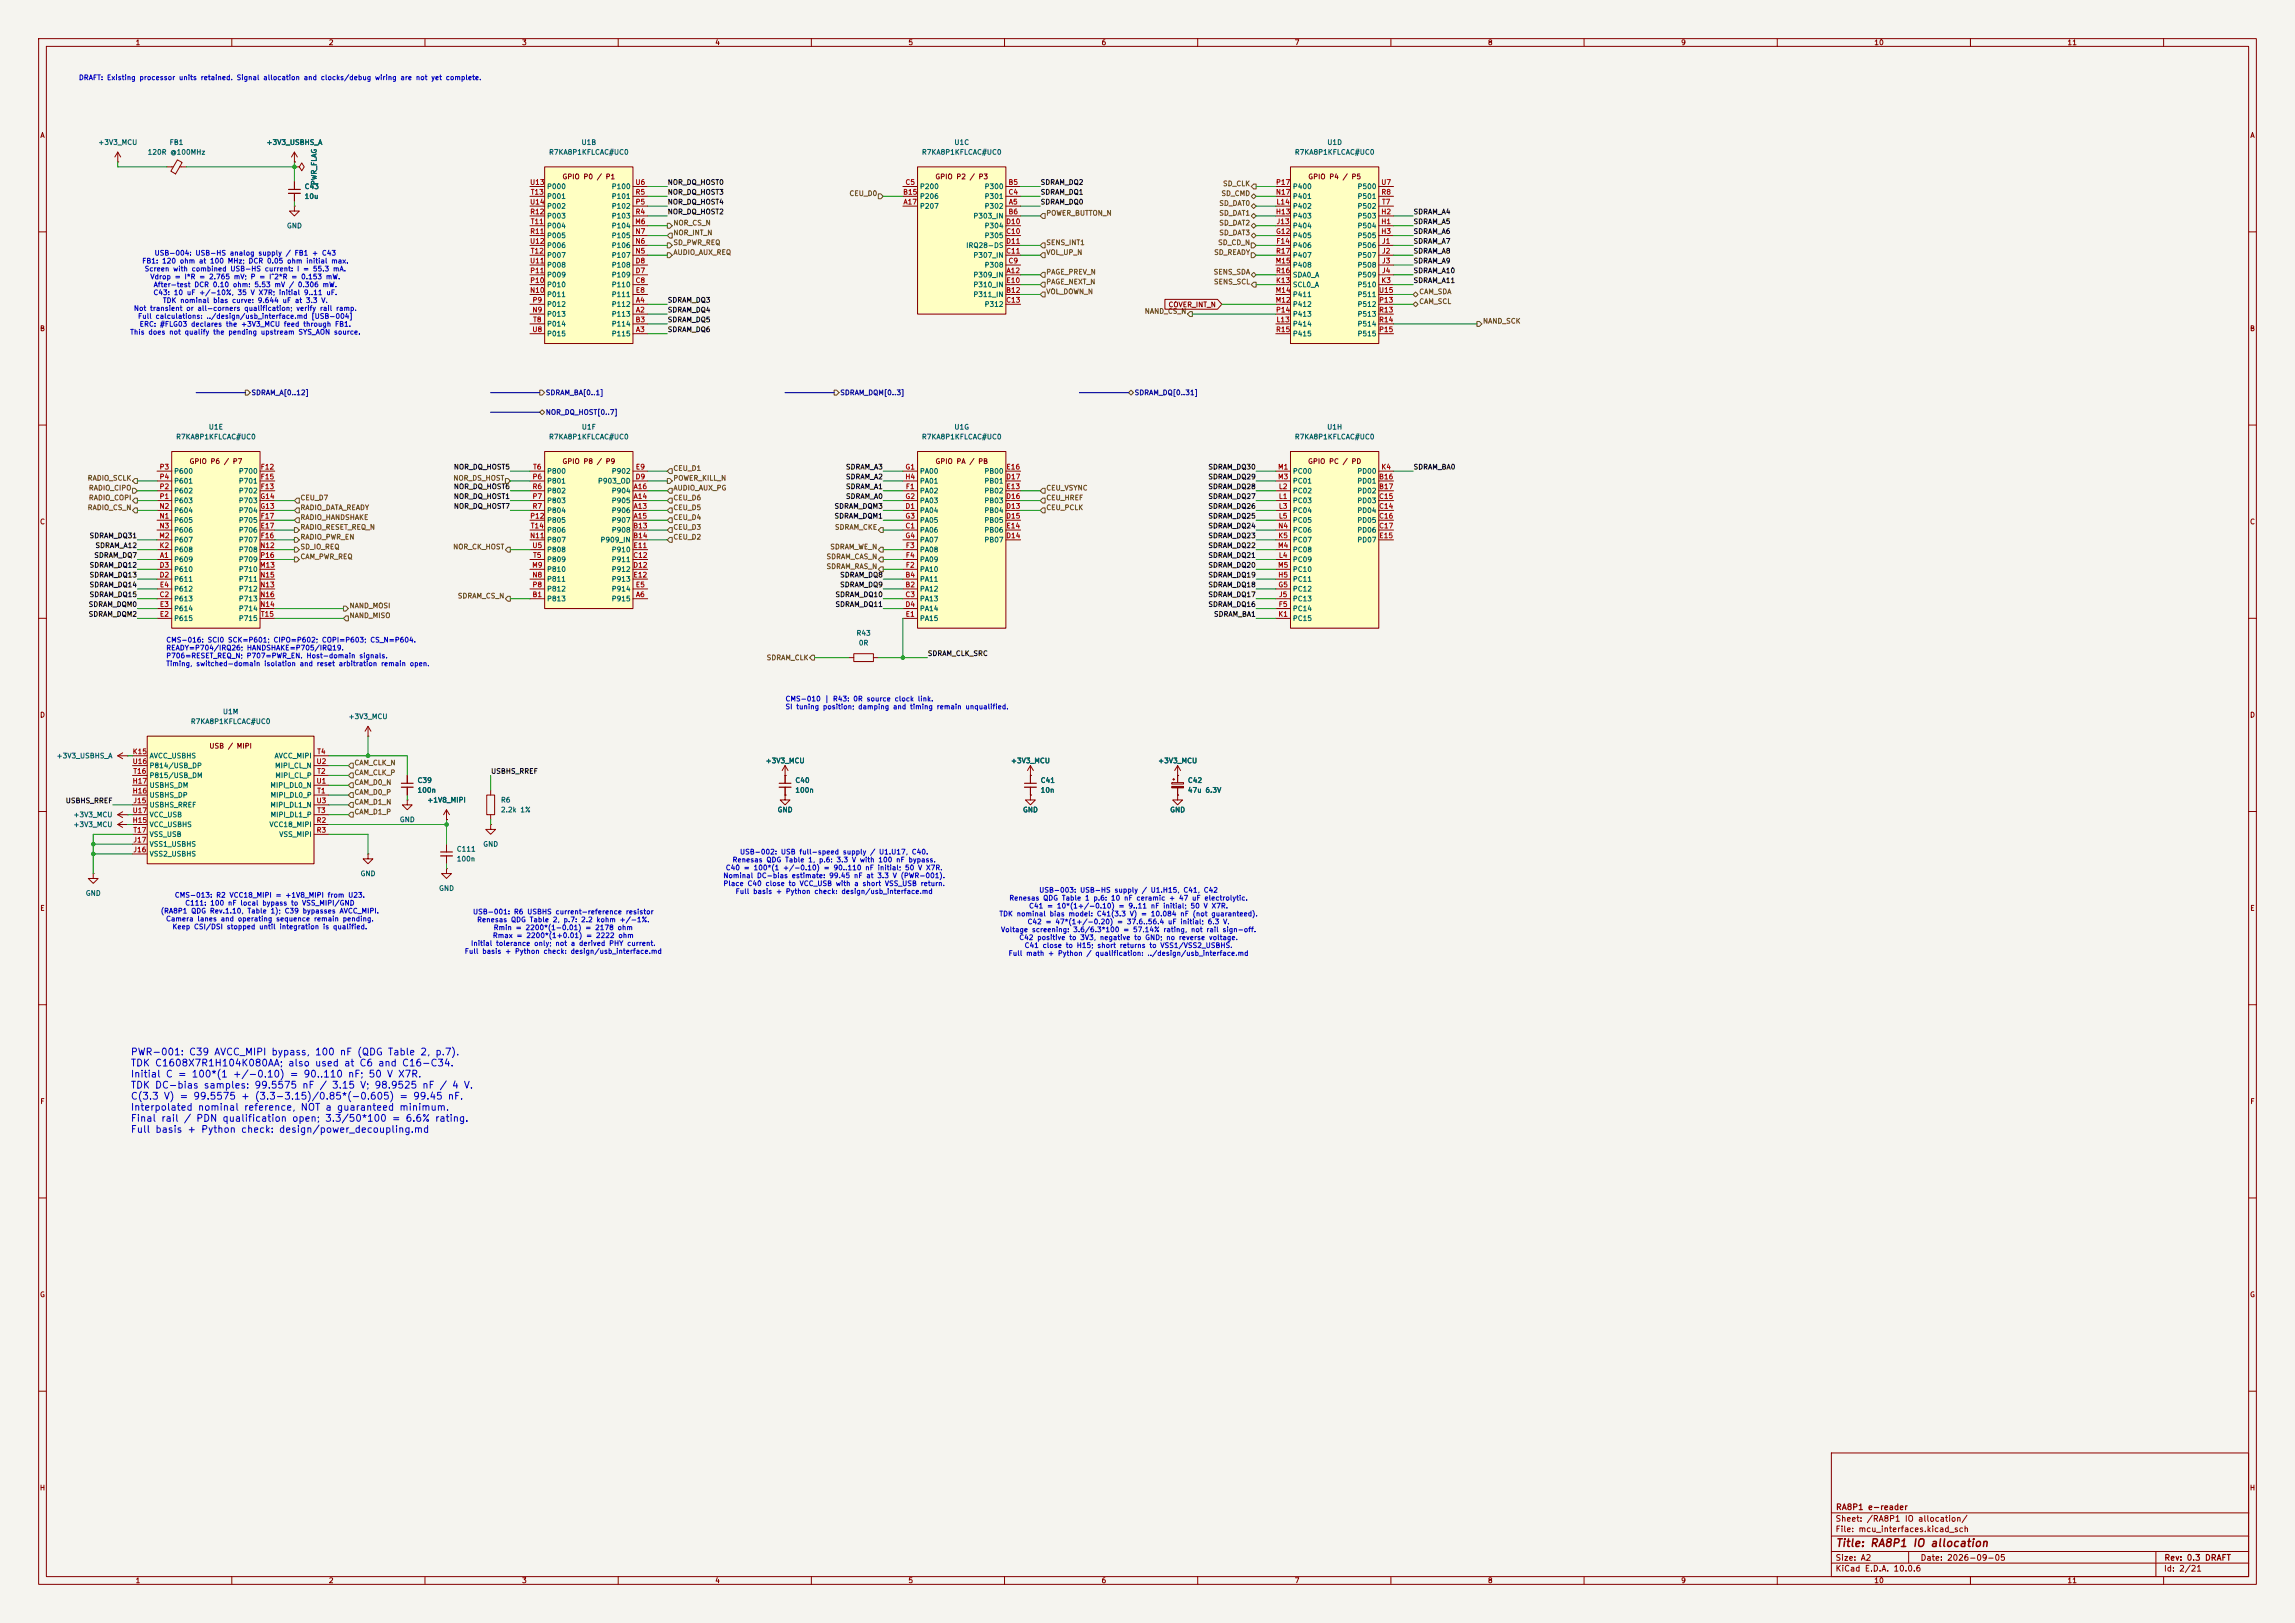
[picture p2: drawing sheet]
<svg xmlns="http://www.w3.org/2000/svg" width="594mm" height="420mm" viewBox="0 0 594 420" stroke-linecap="round" stroke-linejoin="round" font-family="sans-serif">
<defs><g id="words">
<text font-size="2" fill="#840000" x="475" y="400.8">Title: RA8P1 IO allocation</text>
<g font-size="1.8" fill="#0000c2">
<text x="33.7" y="273.5">PWR-001: C39 AVCC_MIPI bypass, 100 nF (QDG Table 2, p.7).</text>
<text x="33.7" y="276.4">TDK C1608X7R1H104K080AA; also used at C6 and C16-C34.</text>
<text x="33.7" y="279.3">Initial C = 100*(1 +/-0.10) = 90..110 nF; 50 V X7R.</text>
<text x="33.7" y="282.1">TDK DC-bias samples: 99.5575 nF / 3.15 V; 98.9525 nF / 4 V.</text>
<text x="33.7" y="285">C(3.3 V) = 99.5575 + (3.3-3.15)/0.85*(-0.605) = 99.45 nF.</text>
<text x="33.7" y="287.8">Interpolated nominal reference, NOT a guaranteed minimum.</text>
<text x="33.7" y="290.7">Final rail / PDN qualification open; 3.3/50*100 = 6.6% rating.</text>
<text x="33.7" y="293.6">Full basis + Python check: design/power_decoupling.md</text>
</g>
<g font-size="1.5" fill="#840000">
<text x="475" y="394.1">Sheet: /RA8P1 IO allocation/</text>
<text x="475.1" y="391.1">RA8P1 e-reader</text>
<text x="475" y="396.8">File: mcu_interfaces.kicad_sch</text>
<text x="475" y="407">KiCad E.D.A. 10.0.6</text>
<text x="475" y="404.2">Size: A2</text>
<text x="497" y="404.2">Date: 2026-09-05</text>
<text x="560" y="407">Id: 2/21</text>
<text x="560.1" y="404.2">Rev: 0.3 DRAFT</text>
</g>
<g font-size="1.3" fill="#840000">
<text x="35" y="12">1</text>
<text x="85" y="12">2</text>
<text x="135" y="12">3</text>
<text x="185" y="12">4</text>
<text x="235" y="12">5</text>
<text x="285" y="12">6</text>
<text x="335" y="12">7</text>
<text x="385" y="12">8</text>
<text x="435" y="12">9</text>
<text x="485" y="12">10</text>
<text x="535" y="12">11</text>
<text x="10.3" y="36">A</text>
<text x="582.3" y="36">A</text>
<text x="145.4" y="46.7">GPIO P0 / P1</text>
<text x="242" y="46.7">GPIO P2 / P3</text>
<text x="338.5" y="46.7">GPIO P4 / P5</text>
<text x="302.3" y="79.8">COVER_INT_N</text>
<text x="10.2" y="86">B</text>
<text x="582.2" y="86">B</text>
<text x="48.9" y="120.3">GPIO P6 / P7</text>
<text x="145.4" y="120.3">GPIO P8 / P9</text>
<text x="242" y="120.3">GPIO PA / PB</text>
<text x="338.4" y="120.3">GPIO PC / PD</text>
<text x="10.2" y="136">C</text>
<text x="582.2" y="136">C</text>
<text x="10.2" y="186">D</text>
<text x="582.2" y="186">D</text>
<text x="54.1" y="194">USB / MIPI</text>
<text x="10.3" y="236">E</text>
<text x="582.3" y="236">E</text>
<text x="10.3" y="286">F</text>
<text x="582.3" y="286">F</text>
<text x="10.2" y="336">G</text>
<text x="582.2" y="336">G</text>
<text x="10.2" y="386">H</text>
<text x="582.2" y="386">H</text>
<text x="35" y="410">1</text>
<text x="85" y="410">2</text>
<text x="135" y="410">3</text>
<text x="185" y="410">4</text>
<text x="235" y="410">5</text>
<text x="285" y="410">6</text>
<text x="335" y="410">7</text>
<text x="385" y="410">8</text>
<text x="435" y="410">9</text>
<text x="485" y="410">10</text>
<text x="535" y="410">11</text>
</g>
<g font-size="1.3" fill="#0000c2">
<text x="20.3" y="21">DRAFT: Existing processor units retained. Signal allocation and clocks/debug wiring are not yet complete.</text>
<text x="36.7" y="68.5">FB1: 120 ohm at 100 MHz; DCR 0.05 ohm initial max.</text>
<text x="37.3" y="70.5">Screen with combined USB-HS current: I = 55.3 mA.</text>
<text x="39.9" y="66.4">USB-004: USB-HS analog supply / FB1 + C43</text>
<text x="38.8" y="72.6">Vdrop = I*R = 2.765 mV; P = I^2*R = 0.153 mW.</text>
<text x="39.6" y="76.7">C43: 10 uF +/-10%, 35 V X7R; initial 9..11 uF.</text>
<text x="39.6" y="74.6">After-test DCR 0.10 ohm: 5.53 mV / 0.306 mW.</text>
<text x="34.5" y="80.7">Not transient or all-corners qualification; verify rail ramp.</text>
<text x="35.6" y="82.8">Full calculations: ../design/usb_interface.md [USB-004]</text>
<text x="42" y="78.7">TDK nominal bias curve: 9.644 uF at 3.3 V.</text>
<text x="33.6" y="86.9">This does not qualify the pending upstream SYS_AON source.</text>
<text x="36" y="84.8">ERC: #FLG03 declares the +3V3_MCU feed through FB1.</text>
<text x="42.9" y="166.6">CMS-016: SCI0 SCK=P601; CIPO=P602; COPI=P603; CS_N=P604.</text>
<text x="42.9" y="168.6">READY=P704/IRQ26; HANDSHAKE=P705/IRQ19.</text>
<text x="42.9" y="170.6">P706=RESET_REQ_N; P707=PWR_EN. Host-domain signals.</text>
<text x="42.9" y="172.7">Timing, switched-domain isolation and reset arbitration remain open.</text>
<text x="203.2" y="181.8">CMS-010 | R43: 0R source clock link.</text>
<text x="203.2" y="183.8">SI tuning position; damping and timing remain unqualified.</text>
<text x="191.4" y="221.4">USB-002: USB full-speed supply / U1.U17, C40.</text>
<text x="187.1" y="227.5">Nominal DC-bias estimate: 99.45 nF at 3.3 V (PWR-001).</text>
<text x="187.7" y="225.5">C40 = 100*(1 +/-0.10) = 90..110 nF initial; 50 V X7R.</text>
<text x="189.5" y="223.5">Renesas QDG Table 1, p.6: 3.3 V with 100 nF bypass.</text>
<text x="45.1" y="232.6">CMS-013: R2 VCC18_MIPI = +1V8_MIPI from U23.</text>
<text x="187.1" y="229.6">Place C40 close to VCC_USB with a short VSS_USB return.</text>
<text x="190.3" y="231.6">Full basis + Python check: design/usb_interface.md</text>
<text x="261.1" y="233.3">Renesas QDG Table 1 p.6: 10 nF ceramic + 47 uF electrolytic.</text>
<text x="268.8" y="231.3">USB-003: USB-HS supply / U1.H15, C41, C42</text>
<text x="41.5" y="236.7">(RA8P1 QDG Rev.1.10, Table 1); C39 bypasses AVCC_MIPI.</text>
<text x="42.8" y="238.7">Camera lanes and operating sequence remain pending.</text>
<text x="47.8" y="234.6">C111: 100 nF local bypass to VSS_MIPI/GND</text>
<text x="122.3" y="236.9">USB-001: R6 USBHS current-reference resistor</text>
<text x="123.4" y="238.9">Renesas QDG Table 2, p.7: 2.2 kohm +/-1%.</text>
<text x="258.5" y="237.4">TDK nominal bias model: C41(3.3 V) = 10.084 nF (not guaranteed).</text>
<text x="265.8" y="239.5">C42 = 47*(1+/-0.20) = 37.6..56.4 uF initial; 6.3 V.</text>
<text x="266.2" y="235.4">C41 = 10*(1+/-0.10) = 9..11 nF initial; 50 V X7R.</text>
<text x="44.5" y="240.8">Keep CSI/DSI stopped until integration is qualified.</text>
<text x="121.8" y="245.1">Initial tolerance only; not a derived PHY current.</text>
<text x="127.4" y="243">Rmax = 2200*(1+0.01) = 2222 ohm</text>
<text x="127.6" y="241">Rmin = 2200*(1-0.01) = 2178 ohm</text>
<text x="259" y="241.5">Voltage screening: 3.6/6.3*100 = 57.14% rating, not rail sign-off.</text>
<text x="263.7" y="243.6">C42 positive to 3V3, negative to GND; no reverse voltage.</text>
<text x="265.1" y="245.6">C41 close to H15; short returns to VSS1/VSS2_USBHS.</text>
<text x="120.1" y="247.1">Full basis + Python check: design/usb_interface.md</text>
<text x="260.9" y="247.7">Full math + Python / qualification: ../design/usb_interface.md</text>
</g>
<g font-size="1.3" fill="#006464">
<text x="25.3" y="37.8">+3V3_MCU</text>
<text x="38.1" y="40.3">120R @100MHz</text>
<text x="43.8" y="37.8">FB1</text>
<text x="68.8" y="37.8">+3V3_USBHS_A</text>
<text x="142" y="40.3">R7KA8P1KFLCAC#UC0</text>
<text x="150.4" y="37.8">U1B</text>
<text x="238.5" y="40.3">R7KA8P1KFLCAC#UC0</text>
<text x="246.9" y="37.8">U1C</text>
<text x="335" y="40.3">R7KA8P1KFLCAC#UC0</text>
<text x="343.4" y="37.8">U1D</text>
<text x="78.7" y="49.2">C43</text>
<text x="78.7" y="51.8">10u</text>
<text x="82.2" y="48" transform="rotate(-90 82.2 48)">PWR_FLAG</text>
<text x="141.5" y="51.8">P001</text>
<text x="141.5" y="49.2">P000</text>
<text x="158.2" y="51.8">P101</text>
<text x="158.2" y="49.2">P100</text>
<text x="238" y="51.8">P206</text>
<text x="238" y="49.2">P200</text>
<text x="254.7" y="49.2">P300</text>
<text x="254.7" y="51.8">P301</text>
<text x="334.5" y="51.8">P401</text>
<text x="334.5" y="49.2">P400</text>
<text x="351.2" y="51.8">P501</text>
<text x="351.2" y="49.2">P500</text>
<text x="74.1" y="59.4">GND</text>
<text x="141.5" y="56.8">P003</text>
<text x="141.5" y="59.4">P004</text>
<text x="141.5" y="54.3">P002</text>
<text x="158.2" y="59.4">P104</text>
<text x="158.2" y="54.3">P102</text>
<text x="158.2" y="56.8">P103</text>
<text x="238" y="54.3">P207</text>
<text x="251.8" y="56.8">P303_IN</text>
<text x="254.7" y="54.3">P302</text>
<text x="254.7" y="59.4">P304</text>
<text x="334.5" y="56.8">P403</text>
<text x="334.5" y="59.4">P404</text>
<text x="334.5" y="54.3">P402</text>
<text x="351.2" y="59.4">P504</text>
<text x="351.2" y="56.8">P503</text>
<text x="351.2" y="54.3">P502</text>
<text x="141.5" y="61.9">P005</text>
<text x="141.5" y="64.5">P006</text>
<text x="158.2" y="64.5">P106</text>
<text x="158.2" y="61.9">P105</text>
<text x="249.9" y="64.5">IRQ28-DS</text>
<text x="254.7" y="61.9">P305</text>
<text x="334.5" y="64.5">P406</text>
<text x="334.5" y="61.9">P405</text>
<text x="351.2" y="61.9">P505</text>
<text x="351.2" y="64.5">P506</text>
<text x="141.5" y="67">P007</text>
<text x="141.5" y="69.5">P008</text>
<text x="158.2" y="69.5">P108</text>
<text x="158.2" y="67">P107</text>
<text x="251.8" y="67">P307_IN</text>
<text x="254.7" y="69.5">P308</text>
<text x="334.5" y="69.5">P408</text>
<text x="334.5" y="67">P407</text>
<text x="351.2" y="67">P507</text>
<text x="351.2" y="69.5">P508</text>
<text x="141.5" y="77.2">P011</text>
<text x="141.5" y="74.6">P010</text>
<text x="141.5" y="72.1">P009</text>
<text x="158.2" y="74.6">P110</text>
<text x="158.2" y="72.1">P109</text>
<text x="158.2" y="77.2">P111</text>
<text x="251.8" y="72.1">P309_IN</text>
<text x="251.8" y="77.2">P311_IN</text>
<text x="251.8" y="74.6">P310_IN</text>
<text x="334.5" y="74.6">SCL0_A</text>
<text x="334.5" y="77.2">P411</text>
<text x="334.5" y="72.1">SDA0_A</text>
<text x="351.2" y="72.1">P509</text>
<text x="351.2" y="74.6">P510</text>
<text x="351.2" y="77.2">P511</text>
<text x="141.5" y="82.2">P013</text>
<text x="141.5" y="79.7">P012</text>
<text x="158.2" y="82.2">P113</text>
<text x="158.2" y="79.7">P112</text>
<text x="254.7" y="79.7">P312</text>
<text x="334.5" y="79.7">P412</text>
<text x="334.5" y="82.2">P413</text>
<text x="351.2" y="79.7">P512</text>
<text x="351.2" y="82.2">P513</text>
<text x="141.5" y="84.8">P014</text>
<text x="141.5" y="87.3">P015</text>
<text x="158.2" y="87.3">P115</text>
<text x="158.2" y="84.8">P114</text>
<text x="334.5" y="84.8">P414</text>
<text x="334.5" y="87.3">P415</text>
<text x="351.2" y="87.3">P515</text>
<text x="351.2" y="84.8">P514</text>
<text x="45.4" y="114">R7KA8P1KFLCAC#UC0</text>
<text x="53.9" y="111.5">U1E</text>
<text x="142" y="114">R7KA8P1KFLCAC#UC0</text>
<text x="150.5" y="111.5">U1F</text>
<text x="238.5" y="114">R7KA8P1KFLCAC#UC0</text>
<text x="246.9" y="111.5">U1G</text>
<text x="335" y="114">R7KA8P1KFLCAC#UC0</text>
<text x="343.4" y="111.5">U1H</text>
<text x="44.9" y="122.9">P600</text>
<text x="44.9" y="125.4">P601</text>
<text x="61.7" y="122.9">P700</text>
<text x="61.7" y="125.4">P701</text>
<text x="141.5" y="125.4">P801</text>
<text x="141.5" y="122.9">P800</text>
<text x="154.6" y="125.4">P903_OD</text>
<text x="158.2" y="122.9">P902</text>
<text x="238" y="122.9">PA00</text>
<text x="238" y="125.4">PA01</text>
<text x="254.7" y="125.4">PB01</text>
<text x="254.7" y="122.9">PB00</text>
<text x="334.5" y="122.9">PC00</text>
<text x="334.5" y="125.4">PC01</text>
<text x="351.2" y="125.4">PD01</text>
<text x="351.2" y="122.9">PD00</text>
<text x="44.9" y="130.5">P603</text>
<text x="44.9" y="128">P602</text>
<text x="61.7" y="128">P702</text>
<text x="61.7" y="130.5">P703</text>
<text x="141.5" y="130.5">P803</text>
<text x="141.5" y="128">P802</text>
<text x="158.2" y="130.5">P905</text>
<text x="158.2" y="128">P904</text>
<text x="238" y="128">PA02</text>
<text x="238" y="130.5">PA03</text>
<text x="254.7" y="130.5">PB03</text>
<text x="254.7" y="128">PB02</text>
<text x="334.5" y="130.5">PC03</text>
<text x="334.5" y="128">PC02</text>
<text x="351.2" y="128">PD02</text>
<text x="351.2" y="130.5">PD03</text>
<text x="44.9" y="135.6">P605</text>
<text x="44.9" y="133">P604</text>
<text x="61.7" y="135.6">P705</text>
<text x="61.7" y="133">P704</text>
<text x="141.5" y="135.6">P805</text>
<text x="141.5" y="133">P804</text>
<text x="158.2" y="133">P906</text>
<text x="158.2" y="135.6">P907</text>
<text x="238" y="133">PA04</text>
<text x="238" y="135.6">PA05</text>
<text x="254.7" y="133">PB04</text>
<text x="254.7" y="135.6">PB05</text>
<text x="334.5" y="133">PC04</text>
<text x="334.5" y="135.6">PC05</text>
<text x="351.2" y="133">PD04</text>
<text x="351.2" y="135.6">PD05</text>
<text x="44.9" y="143.2">P608</text>
<text x="44.9" y="140.7">P607</text>
<text x="44.9" y="138.1">P606</text>
<text x="61.7" y="138.1">P706</text>
<text x="61.7" y="140.7">P707</text>
<text x="61.7" y="143.2">P708</text>
<text x="141.5" y="140.7">P807</text>
<text x="141.5" y="138.1">P806</text>
<text x="141.5" y="143.2">P808</text>
<text x="155.3" y="140.7">P909_IN</text>
<text x="158.2" y="138.1">P908</text>
<text x="158.2" y="143.2">P910</text>
<text x="238" y="138.1">PA06</text>
<text x="238" y="143.2">PA08</text>
<text x="238" y="140.7">PA07</text>
<text x="254.7" y="140.7">PB07</text>
<text x="254.7" y="138.1">PB06</text>
<text x="334.5" y="140.7">PC07</text>
<text x="334.5" y="143.2">PC08</text>
<text x="334.5" y="138.1">PC06</text>
<text x="351.2" y="138.1">PD06</text>
<text x="351.2" y="140.7">PD07</text>
<text x="44.9" y="145.7">P609</text>
<text x="44.9" y="148.3">P610</text>
<text x="61.7" y="148.3">P710</text>
<text x="61.7" y="145.7">P709</text>
<text x="141.5" y="148.3">P810</text>
<text x="141.5" y="145.7">P809</text>
<text x="158.2" y="145.7">P911</text>
<text x="158.2" y="148.3">P912</text>
<text x="238" y="148.3">PA10</text>
<text x="238" y="145.7">PA09</text>
<text x="334.5" y="145.7">PC09</text>
<text x="334.5" y="148.3">PC10</text>
<text x="44.9" y="155.9">P613</text>
<text x="44.9" y="150.8">P611</text>
<text x="44.9" y="153.4">P612</text>
<text x="61.7" y="153.4">P712</text>
<text x="61.7" y="150.8">P711</text>
<text x="61.7" y="155.9">P713</text>
<text x="141.5" y="155.9">P813</text>
<text x="141.5" y="150.8">P811</text>
<text x="141.5" y="153.4">P812</text>
<text x="158.2" y="155.9">P915</text>
<text x="158.2" y="153.4">P914</text>
<text x="158.2" y="150.8">P913</text>
<text x="238" y="153.4">PA12</text>
<text x="238" y="150.8">PA11</text>
<text x="238" y="155.9">PA13</text>
<text x="334.5" y="153.4">PC12</text>
<text x="334.5" y="150.8">PC11</text>
<text x="334.5" y="155.9">PC13</text>
<text x="44.9" y="161">P615</text>
<text x="44.9" y="158.4">P614</text>
<text x="61.7" y="158.4">P714</text>
<text x="61.7" y="161">P715</text>
<text x="238" y="158.4">PA14</text>
<text x="238" y="161">PA15</text>
<text x="334.5" y="158.4">PC14</text>
<text x="334.5" y="161">PC15</text>
<text x="221.5" y="164.8">R43</text>
<text x="222.2" y="167.3">0R</text>
<text x="57.6" y="185.1">U1M</text>
<text x="49.3" y="187.7">R7KA8P1KFLCAC#UC0</text>
<text x="90.1" y="186.4">+3V3_MCU</text>
<text x="14.5" y="196.5">+3V3_USBHS_A</text>
<text x="38.6" y="196.5">AVCC_USBHS</text>
<text x="70.9" y="196.5">AVCC_MIPI</text>
<text x="198" y="197.8">+3V3_MCU</text>
<text x="261.5" y="197.8">+3V3_MCU</text>
<text x="299.6" y="197.8">+3V3_MCU</text>
<text x="38.6" y="201.6">P815/USB_DM</text>
<text x="38.6" y="199.1">P814/USB_DP</text>
<text x="71.1" y="199.1">MIPI_CL_N</text>
<text x="71.1" y="201.6">MIPI_CL_P</text>
<text x="107.9" y="202.9">C39</text>
<text x="205.7" y="202.9">C40</text>
<text x="269.2" y="202.9">C41</text>
<text x="307.3" y="202.9">C42</text>
<text x="38.6" y="206.7">USBHS_DP</text>
<text x="38.6" y="204.2">USBHS_DM</text>
<text x="38.6" y="209.2">USBHS_RREF</text>
<text x="69.8" y="204.2">MIPI_DL0_N</text>
<text x="69.8" y="209.2">MIPI_DL1_N</text>
<text x="69.9" y="206.7">MIPI_DL0_P</text>
<text x="107.9" y="205.4">100n</text>
<text x="110.5" y="208">+1V8_MIPI</text>
<text x="129.5" y="208">R6</text>
<text x="205.7" y="205.4">100n</text>
<text x="269.2" y="205.4">10n</text>
<text x="307.3" y="205.4">47u 6.3V</text>
<text x="18.9" y="211.8">+3V3_MCU</text>
<text x="18.9" y="214.3">+3V3_MCU</text>
<text x="38.6" y="214.3">VCC_USBHS</text>
<text x="38.6" y="211.8">VCC_USB</text>
<text x="69.6" y="214.3">VCC18_MIPI</text>
<text x="69.9" y="211.8">MIPI_DL1_P</text>
<text x="103.3" y="213.1">GND</text>
<text x="129.5" y="210.5">2.2k 1%</text>
<text x="201.1" y="210.5">GND</text>
<text x="264.6" y="210.5">GND</text>
<text x="302.7" y="210.5">GND</text>
<text x="38.6" y="221.9">VSS2_USBHS</text>
<text x="38.6" y="219.4">VSS1_USBHS</text>
<text x="38.6" y="216.9">VSS_USB</text>
<text x="72.1" y="216.9">VSS_MIPI</text>
<text x="118.1" y="220.7">C111</text>
<text x="124.9" y="219.4">GND</text>
<text x="93.2" y="227">GND</text>
<text x="118.1" y="223.2">100n</text>
<text x="22.1" y="232.1">GND</text>
<text x="113.5" y="230.8">GND</text>
</g>
<g font-size="1.3" fill="#a90000">
<text x="137.1" y="48.1">U13</text>
<text x="137.1" y="53.2">U14</text>
<text x="137.2" y="50.7">T13</text>
<text x="164.3" y="48.1">U6</text>
<text x="164.4" y="53.2">P5</text>
<text x="164.4" y="50.7">R5</text>
<text x="233.6" y="50.7">B15</text>
<text x="233.7" y="53.2">A17</text>
<text x="234.2" y="48.1">C5</text>
<text x="260.9" y="48.1">B5</text>
<text x="260.9" y="50.7">C4</text>
<text x="261" y="53.2">A5</text>
<text x="330.1" y="50.7">N17</text>
<text x="330.1" y="48.1">P17</text>
<text x="330.3" y="53.2">L14</text>
<text x="357.4" y="48.1">U7</text>
<text x="357.4" y="50.7">R8</text>
<text x="357.6" y="53.2">T7</text>
<text x="137.1" y="55.7">R12</text>
<text x="137.2" y="58.3">T11</text>
<text x="164.3" y="58.3">M6</text>
<text x="164.4" y="55.7">R4</text>
<text x="260.3" y="58.3">D10</text>
<text x="260.9" y="55.7">B6</text>
<text x="330.1" y="55.7">H13</text>
<text x="330.3" y="58.3">J13</text>
<text x="357.4" y="58.3">H1</text>
<text x="357.4" y="55.7">H2</text>
<text x="137.1" y="63.4">U12</text>
<text x="137.1" y="60.8">R11</text>
<text x="137.2" y="65.9">T12</text>
<text x="164.3" y="65.9">N5</text>
<text x="164.3" y="63.4">N6</text>
<text x="164.3" y="60.8">N7</text>
<text x="260.3" y="60.8">C10</text>
<text x="260.3" y="65.9">C11</text>
<text x="260.3" y="63.4">D11</text>
<text x="330.1" y="60.8">G12</text>
<text x="330.1" y="65.9">R17</text>
<text x="330.2" y="63.4">F14</text>
<text x="357.4" y="60.8">H3</text>
<text x="357.6" y="63.4">J1</text>
<text x="357.6" y="65.9">J2</text>
<text x="137.1" y="68.4">U11</text>
<text x="137.1" y="71">P11</text>
<text x="164.4" y="71">D7</text>
<text x="164.4" y="68.4">D8</text>
<text x="260.4" y="71">A12</text>
<text x="260.9" y="68.4">C9</text>
<text x="330" y="68.4">M15</text>
<text x="330.1" y="71">R16</text>
<text x="357.6" y="68.4">J3</text>
<text x="357.6" y="71">J4</text>
<text x="137.1" y="76.1">N10</text>
<text x="137.1" y="73.5">P10</text>
<text x="164.4" y="73.5">C8</text>
<text x="164.4" y="76.1">E8</text>
<text x="260.3" y="76.1">B12</text>
<text x="260.3" y="73.5">E10</text>
<text x="330" y="76.1">M14</text>
<text x="330.1" y="73.5">K13</text>
<text x="356.8" y="76.1">U15</text>
<text x="357.4" y="73.5">K3</text>
<text x="137.7" y="81.1">N9</text>
<text x="137.7" y="78.6">P9</text>
<text x="137.8" y="83.7">T8</text>
<text x="164.4" y="83.7">B3</text>
<text x="164.5" y="81.1">A2</text>
<text x="164.5" y="78.6">A4</text>
<text x="260.3" y="78.6">C13</text>
<text x="330" y="78.6">M12</text>
<text x="330.1" y="81.1">P14</text>
<text x="330.3" y="83.7">L13</text>
<text x="356.8" y="78.6">P13</text>
<text x="356.8" y="81.1">R13</text>
<text x="356.8" y="83.7">R14</text>
<text x="137.7" y="86.2">U8</text>
<text x="164.5" y="86.2">A3</text>
<text x="330.1" y="86.2">R15</text>
<text x="356.8" y="86.2">P15</text>
<text x="41.2" y="121.8">P3</text>
<text x="41.2" y="124.3">P4</text>
<text x="67.3" y="121.8">F12</text>
<text x="67.3" y="124.3">F15</text>
<text x="137.7" y="124.3">P6</text>
<text x="137.8" y="121.8">T6</text>
<text x="164.4" y="124.3">D9</text>
<text x="164.4" y="121.8">E9</text>
<text x="234.2" y="124.3">H4</text>
<text x="234.2" y="121.8">G1</text>
<text x="260.3" y="124.3">D17</text>
<text x="260.3" y="121.8">E16</text>
<text x="330.6" y="121.8">M1</text>
<text x="330.6" y="124.3">M3</text>
<text x="356.8" y="124.3">B16</text>
<text x="357.4" y="121.8">K4</text>
<text x="41.1" y="131.9">N2</text>
<text x="41.2" y="129.4">P1</text>
<text x="41.2" y="126.9">P2</text>
<text x="67.2" y="131.9">G13</text>
<text x="67.2" y="129.4">G14</text>
<text x="67.3" y="126.9">F13</text>
<text x="137.7" y="129.4">P7</text>
<text x="137.7" y="126.9">R6</text>
<text x="137.7" y="131.9">R7</text>
<text x="163.9" y="131.9">A13</text>
<text x="163.9" y="129.4">A14</text>
<text x="163.9" y="126.9">A16</text>
<text x="234.2" y="131.9">D1</text>
<text x="234.2" y="129.4">G2</text>
<text x="234.3" y="126.9">F1</text>
<text x="260.3" y="131.9">D13</text>
<text x="260.3" y="129.4">D16</text>
<text x="260.3" y="126.9">E13</text>
<text x="330.9" y="129.4">L1</text>
<text x="330.9" y="126.9">L2</text>
<text x="330.9" y="131.9">L3</text>
<text x="356.8" y="126.9">B17</text>
<text x="356.8" y="131.9">C14</text>
<text x="356.8" y="129.4">C15</text>
<text x="41.1" y="134.5">N1</text>
<text x="41.1" y="137">N3</text>
<text x="67.3" y="137">E17</text>
<text x="67.3" y="134.5">F17</text>
<text x="137.1" y="134.5">P12</text>
<text x="137.2" y="137">T14</text>
<text x="163.8" y="137">B13</text>
<text x="163.9" y="134.5">A15</text>
<text x="234.2" y="137">C1</text>
<text x="234.2" y="134.5">G3</text>
<text x="260.3" y="134.5">D15</text>
<text x="260.3" y="137">E14</text>
<text x="330.7" y="137">N4</text>
<text x="330.9" y="134.5">L5</text>
<text x="356.8" y="134.5">C16</text>
<text x="356.8" y="137">C17</text>
<text x="41.1" y="139.6">M2</text>
<text x="41.2" y="142.1">K2</text>
<text x="67.2" y="142.1">N12</text>
<text x="67.3" y="139.6">F16</text>
<text x="137.1" y="139.6">N11</text>
<text x="137.7" y="142.1">U5</text>
<text x="163.8" y="139.6">B14</text>
<text x="163.8" y="142.1">E11</text>
<text x="234.2" y="139.6">G4</text>
<text x="234.3" y="142.1">F3</text>
<text x="260.3" y="139.6">D14</text>
<text x="330.6" y="142.1">M4</text>
<text x="330.7" y="139.6">K5</text>
<text x="356.9" y="139.6">E15</text>
<text x="41.2" y="149.7">D2</text>
<text x="41.2" y="147.2">D3</text>
<text x="41.3" y="144.6">A1</text>
<text x="67.2" y="147.2">M13</text>
<text x="67.2" y="149.7">N15</text>
<text x="67.2" y="144.6">P16</text>
<text x="137.6" y="147.2">M9</text>
<text x="137.7" y="149.7">N8</text>
<text x="137.8" y="144.6">T5</text>
<text x="163.8" y="144.6">C12</text>
<text x="163.8" y="147.2">D12</text>
<text x="163.8" y="149.7">E12</text>
<text x="234.2" y="149.7">B4</text>
<text x="234.3" y="147.2">F2</text>
<text x="234.3" y="144.6">F4</text>
<text x="330.6" y="147.2">M5</text>
<text x="330.7" y="149.7">H5</text>
<text x="330.9" y="144.6">L4</text>
<text x="41.2" y="154.8">C2</text>
<text x="41.2" y="152.3">E4</text>
<text x="67.2" y="152.3">N13</text>
<text x="67.2" y="154.8">N16</text>
<text x="137.7" y="154.8">B1</text>
<text x="137.7" y="152.3">P8</text>
<text x="164.4" y="152.3">E5</text>
<text x="164.5" y="154.8">A6</text>
<text x="234.2" y="152.3">B2</text>
<text x="234.2" y="154.8">C3</text>
<text x="330.7" y="152.3">G5</text>
<text x="330.9" y="154.8">J5</text>
<text x="41.2" y="159.9">E2</text>
<text x="41.2" y="157.3">E3</text>
<text x="67.2" y="157.3">N14</text>
<text x="67.4" y="159.9">T15</text>
<text x="234.2" y="157.3">D4</text>
<text x="234.3" y="159.9">E1</text>
<text x="330.7" y="159.9">K1</text>
<text x="330.8" y="157.3">F5</text>
<text x="34.2" y="198">U16</text>
<text x="34.2" y="195.4">K15</text>
<text x="81.8" y="198">U2</text>
<text x="82" y="195.4">T4</text>
<text x="34.2" y="203.1">H17</text>
<text x="34.4" y="200.5">T16</text>
<text x="81.8" y="203.1">U1</text>
<text x="82" y="200.5">T2</text>
<text x="34.2" y="205.6">H16</text>
<text x="34.4" y="208.1">J15</text>
<text x="81.8" y="208.1">U3</text>
<text x="82" y="205.6">T1</text>
<text x="34.2" y="213.2">H15</text>
<text x="34.2" y="210.7">U17</text>
<text x="34.4" y="215.8">T17</text>
<text x="81.8" y="213.2">R2</text>
<text x="81.8" y="215.8">R3</text>
<text x="82" y="210.7">T3</text>
<text x="34.4" y="220.8">J16</text>
<text x="34.4" y="218.3">J17</text>
</g>
<g font-size="1.3" fill="#0f0f0f">
<text x="172.7" y="48.1">NOR_DQ_HOST0</text>
<text x="172.7" y="53.2">NOR_DQ_HOST4</text>
<text x="172.7" y="50.7">NOR_DQ_HOST3</text>
<text x="269.2" y="48.1">SDRAM_DQ2</text>
<text x="269.2" y="53.2">SDRAM_DQ0</text>
<text x="269.2" y="50.7">SDRAM_DQ1</text>
<text x="172.7" y="55.8">NOR_DQ_HOST2</text>
<text x="365.7" y="55.8">SDRAM_A4</text>
<text x="365.7" y="58.3">SDRAM_A5</text>
<text x="365.7" y="60.8">SDRAM_A6</text>
<text x="365.7" y="63.4">SDRAM_A7</text>
<text x="365.7" y="65.9">SDRAM_A8</text>
<text x="365.7" y="68.5">SDRAM_A9</text>
<text x="365.7" y="71">SDRAM_A10</text>
<text x="365.7" y="73.5">SDRAM_A11</text>
<text x="172.7" y="81.2">SDRAM_DQ4</text>
<text x="172.7" y="78.6">SDRAM_DQ3</text>
<text x="172.7" y="83.7">SDRAM_DQ5</text>
<text x="172.7" y="86.2">SDRAM_DQ6</text>
<text x="117.3" y="121.8">NOR_DQ_HOST5</text>
<text x="218.8" y="121.8">SDRAM_A3</text>
<text x="218.8" y="124.3">SDRAM_A2</text>
<text x="312.6" y="121.8">SDRAM_DQ30</text>
<text x="312.6" y="124.3">SDRAM_DQ29</text>
<text x="365.7" y="121.8">SDRAM_BA0</text>
<text x="117.3" y="126.9">NOR_DQ_HOST6</text>
<text x="117.3" y="132">NOR_DQ_HOST7</text>
<text x="117.3" y="129.4">NOR_DQ_HOST1</text>
<text x="215.9" y="132">SDRAM_DQM3</text>
<text x="218.8" y="129.4">SDRAM_A0</text>
<text x="218.8" y="126.9">SDRAM_A1</text>
<text x="312.6" y="132">SDRAM_DQ26</text>
<text x="312.6" y="126.9">SDRAM_DQ28</text>
<text x="312.6" y="129.4">SDRAM_DQ27</text>
<text x="215.9" y="134.5">SDRAM_DQM1</text>
<text x="312.6" y="134.5">SDRAM_DQ25</text>
<text x="312.6" y="137">SDRAM_DQ24</text>
<text x="23.1" y="139.6">SDRAM_DQ31</text>
<text x="24.6" y="142.1">SDRAM_A12</text>
<text x="312.6" y="139.6">SDRAM_DQ23</text>
<text x="312.6" y="142.1">SDRAM_DQ22</text>
<text x="23.1" y="149.7">SDRAM_DQ13</text>
<text x="23.1" y="147.2">SDRAM_DQ12</text>
<text x="24.3" y="144.7">SDRAM_DQ7</text>
<text x="217.3" y="149.7">SDRAM_DQ8</text>
<text x="312.6" y="149.7">SDRAM_DQ19</text>
<text x="312.6" y="144.7">SDRAM_DQ21</text>
<text x="312.6" y="147.2">SDRAM_DQ20</text>
<text x="23.1" y="152.3">SDRAM_DQ14</text>
<text x="23.1" y="154.8">SDRAM_DQ15</text>
<text x="216.1" y="154.8">SDRAM_DQ10</text>
<text x="217.3" y="152.3">SDRAM_DQ9</text>
<text x="312.6" y="154.8">SDRAM_DQ17</text>
<text x="312.6" y="152.3">SDRAM_DQ18</text>
<text x="22.8" y="159.9">SDRAM_DQM2</text>
<text x="22.8" y="157.4">SDRAM_DQM0</text>
<text x="216.1" y="157.4">SDRAM_DQ11</text>
<text x="312.6" y="157.4">SDRAM_DQ16</text>
<text x="314.1" y="159.9">SDRAM_BA1</text>
<text x="240" y="170.1">SDRAM_CLK_SRC</text>
<text x="127" y="200.5">USBHS_RREF</text>
<text x="16.9" y="208.2">USBHS_RREF</text>
</g>
<g font-size="1.3" fill="#725600">
<text x="219.7" y="51">CEU_D0</text>
<text x="315.4" y="53.6">SD_DAT0</text>
<text x="316" y="51">SD_CMD</text>
<text x="316.4" y="48.5">SD_CLK</text>
<text x="174.2" y="58.6">NOR_CS_N</text>
<text x="270.7" y="56.1">POWER_BUTTON_N</text>
<text x="315.4" y="56.1">SD_DAT1</text>
<text x="315.4" y="58.6">SD_DAT2</text>
<text x="174.2" y="63.7">SD_PWR_REQ</text>
<text x="174.2" y="61.2">NOR_INT_N</text>
<text x="270.7" y="63.7">SENS_INT1</text>
<text x="315.1" y="63.7">SD_CD_N</text>
<text x="315.4" y="61.2">SD_DAT3</text>
<text x="174.2" y="66.3">AUDIO_AUX_REQ</text>
<text x="270.7" y="66.3">VOL_UP_N</text>
<text x="270.7" y="71.3">PAGE_PREV_N</text>
<text x="314" y="71.3">SENS_SDA</text>
<text x="314.1" y="66.3">SD_READY</text>
<text x="270.7" y="73.9">PAGE_NEXT_N</text>
<text x="270.7" y="76.4">VOL_DOWN_N</text>
<text x="314.1" y="73.9">SENS_SCL</text>
<text x="367.2" y="76.4">CAM_SDA</text>
<text x="296.2" y="81.5">NAND_CS_N</text>
<text x="367.2" y="79">CAM_SCL</text>
<text x="383.7" y="84">NAND_SCK</text>
<text x="22.6" y="124.7">RADIO_SCLK</text>
<text x="117.2" y="124.7">NOR_DS_HOST</text>
<text x="174.2" y="122.1">CEU_D1</text>
<text x="174.2" y="124.7">POWER_KILL_N</text>
<text x="22.9" y="127.2">RADIO_CIPO</text>
<text x="22.9" y="129.8">RADIO_COPI</text>
<text x="77.6" y="129.8">CEU_D7</text>
<text x="174.2" y="129.8">CEU_D6</text>
<text x="174.2" y="127.2">AUDIO_AUX_PG</text>
<text x="270.7" y="129.8">CEU_HREF</text>
<text x="270.7" y="127.2">CEU_VSYNC</text>
<text x="22.6" y="132.3">RADIO_CS_N</text>
<text x="77.6" y="132.3">RADIO_DATA_READY</text>
<text x="77.6" y="134.8">RADIO_HANDSHAKE</text>
<text x="77.6" y="137.4">RADIO_RESET_REQ_N</text>
<text x="174.2" y="132.3">CEU_D5</text>
<text x="174.2" y="134.8">CEU_D4</text>
<text x="174.2" y="137.4">CEU_D3</text>
<text x="216" y="137.4">SDRAM_CKE</text>
<text x="270.7" y="132.3">CEU_PCLK</text>
<text x="77.6" y="142.5">SD_IO_REQ</text>
<text x="77.6" y="139.9">RADIO_PWR_EN</text>
<text x="117.1" y="142.5">NOR_CK_HOST</text>
<text x="174.2" y="139.9">CEU_D2</text>
<text x="214.8" y="142.5">SDRAM_WE_N</text>
<text x="77.6" y="145">CAM_PWR_REQ</text>
<text x="213.8" y="147.5">SDRAM_RAS_N</text>
<text x="213.8" y="145">SDRAM_CAS_N</text>
<text x="118.4" y="155.2">SDRAM_CS_N</text>
<text x="90.3" y="157.7">NAND_MOSI</text>
<text x="90.3" y="160.2">NAND_MISO</text>
<text x="198.3" y="171.1">SDRAM_CLK</text>
<text x="91.6" y="203.4">CAM_D0_N</text>
<text x="91.6" y="200.9">CAM_CLK_P</text>
<text x="91.6" y="198.3">CAM_CLK_N</text>
<text x="91.6" y="208.5">CAM_D1_N</text>
<text x="91.6" y="206">CAM_D0_P</text>
<text x="91.6" y="211">CAM_D1_P</text>
</g>
<g font-size="1.3" fill="#000084">
<text x="64.9" y="102.6">SDRAM_A[0..12]</text>
<text x="141.1" y="102.6">SDRAM_BA[0..1]</text>
<text x="141.1" y="107.6">NOR_DQ_HOST[0..7]</text>
<text x="217.3" y="102.6">SDRAM_DQM[0..3]</text>
<text x="293.5" y="102.6">SDRAM_DQ[0..31]</text>
</g>
</g></defs>
<path d="M0 0h594v420h-594z" fill="#f5f4ef" stroke="#f5f4ef" stroke-width=".26"/>
<g fill="none" stroke="#840000" stroke-width=".26">
<path d="M10 10h574v400h-574zM12 12h570v396h-570zM60 10v2M110 10v2M160 10v2M210 10v2M260 10v2M310 10v2M360 10v2M410 10v2M460 10v2M510 10v2"/>
<path d="M560 10v2M30.5 39.4l-.8 1.2M30.5 39.4l.7 1.2M30.5 39.4v2.5M76.2 39.4l-.8 1.2M76.2 39.4l.8 1.2M76.2 39.4v2.5M30.5 41.9h.1M43.2 43.2h1.6M45.9 41.4l1.2 .7-1.7 2.9-1.2-.7zM46.5 43.2h1.8M76.2 41.9h.1"/>
<path d="M10 60h2M582 60h2M10 110h2M582 110h2M10 160h2M582 160h2M304.8 198.1l-.8 1.3M304.8 198.1l.8 1.3M304.8 198.1v4.4M10 210h2M266.7 205.7v1.3h1.3l-1.3 1.3-1.3-1.3h1.3M266.7 205.7h.1"/>
<path d="M303.3 202.5h3v.4h-3zM303.5 201.7h.5M303.8 201.4v.5M304.8 200.7h.1M304.8 203.9v1.8M582 210h2M24.1 226.1v1.2h1.3l-1.3 1.3-1.2-1.3h1.2M24.1 226.1h.1M10 260h2M582 260h2M10 310h2M582 310h2"/>
<path d="M10 360h2M474 376h108v32h-108zM582 360h2M474 397.5h108M474 391.5h108M60 408v2M110 408v2M160 408v2M210 408v2M260 408v2M310 408v2M360 408v2"/>
<path d="M410 408v2M460 408v2M474 404.5h108M474 401.5h108M494 401.5v3M510 408v2M558 401.5v6.5M560 408v2"/>
</g>
<path d="M303.3 203.5h3v.4h-3z" fill="#840000" stroke="#840000" stroke-width=".26"/>
<path d="M141 116.8h22.8v40.7h-22.8z" fill="#ffffc2"/>
<g fill="none" stroke="#840000" stroke-width=".26">
<path d="M76.2 43.2h1.3l.6-1 .6 1-.6 1-.6-1M76.2 43.2h.1M76.2 53.3v1.3h1.3l-1.3 1.3-1.3-1.3h1.3M76.2 53.3h.1M76.2 47v2M76.2 50v2.1M141 116.8h22.8v40.7h-22.8zM137.2 132.1h3.8M137.2 129.5h3.8M137.2 134.6h3.8M137.2 127h3.8M137.2 137.2h3.8"/>
<path d="M137.2 139.7h3.8M137.2 124.5h3.8M137.2 121.9h3.8M163.8 132.1h3.8M163.8 129.5h3.8M163.8 134.6h3.8M163.8 127h3.8M163.8 137.2h3.8M163.8 139.7h3.8M163.8 124.5h3.8M163.8 121.9h3.8M137.2 154.9h3.8"/>
<path d="M137.2 144.8h3.8M137.2 147.3h3.8M137.2 152.4h3.8M137.2 142.2h3.8M137.2 149.9h3.8M163.8 154.9h3.8M163.8 144.8h3.8M163.8 147.3h3.8M163.8 152.4h3.8M163.8 142.2h3.8M163.8 149.9h3.8M203.2 198.1l-.8 1.3"/>
<path d="M203.2 198.1l.8 1.3M203.2 198.1v2.6M105.4 200.7v2M105.4 203.7v2M115.6 212.1h.1M115.6 209.6l-.8 1.2M115.6 209.6l.7 1.2M115.6 209.6v2.5M203.2 200.7h.1"/>
</g>
<path d="M74.7 49h3M103.9 202.7h3" fill="none" stroke="#840000" stroke-width=".3"/>
<path d="M74.7 50h3M103.9 203.7h3" fill="none" stroke="#840000" stroke-width=".33"/>
<path d="M334 43.2h22.9v45.7h-22.9z" fill="#ffffc2"/>
<g fill="none" stroke="#840000" stroke-width=".26">
<path d="M330.2 58.4h3.8M330.2 55.9h3.8M330.2 53.3h3.8M330.2 50.8h3.8M330.2 48.3h3.8M334 43.2h22.9v45.7h-22.9zM356.9 58.4h3.8M356.9 55.9h3.8M356.9 53.3h3.8M356.9 50.8h3.8M356.9 48.3h3.8M330.2 63.5h3.8"/>
<path d="M330.2 61h3.8M330.2 66h3.8M330.2 68.6h3.8M330.2 71.1h3.8M330.2 73.7h3.8M330.2 78.7h3.8M330.2 76.2h3.8M356.9 63.5h3.8M356.9 61h3.8M356.9 66h3.8M356.9 68.6h3.8M356.9 71.1h3.8"/>
<path d="M356.9 73.7h3.8M356.9 78.7h3.8M356.9 76.2h3.8M330.2 83.8h3.8M330.2 81.3h3.8M330.2 86.4h3.8M356.9 83.8h3.8M356.9 81.3h3.8M356.9 86.4h3.8M30.5 210.8l1.2 .8M30.5 210.8h2.5M31.7 210.1l-1.2 .7"/>
<path d="M33 210.8h.1M203.2 205.7v1.3h1.3l-1.3 1.3-1.3-1.3h1.3M203.2 205.7h.1M203.2 200.7v2M203.2 203.7v2"/>
</g>
<path d="M201.7 202.7h3" fill="none" stroke="#840000" stroke-width=".3"/>
<path d="M201.7 203.7h3" fill="none" stroke="#840000" stroke-width=".33"/>
<path d="M44.4 116.8h22.9v45.8h-22.9z" fill="#ffffc2"/>
<g fill="none" stroke="#840000" stroke-width=".26">
<path d="M44.4 116.8h22.9v45.8h-22.9zM40.6 137.2h3.8M40.6 121.9h3.8M40.6 127h3.8M40.6 124.5h3.8M40.6 139.7h3.8M40.6 134.6h3.8M40.6 132.1h3.8M40.6 129.5h3.8M67.3 137.2h3.8M67.3 121.9h3.8M67.3 127h3.8"/>
<path d="M67.3 124.5h3.8M67.3 139.7h3.8M67.3 134.6h3.8M67.3 132.1h3.8M67.3 129.5h3.8M40.6 144.8h3.8M40.6 154.9h3.8M40.6 149.9h3.8M40.6 147.3h3.8M40.6 157.5h3.8M40.6 152.4h3.8M40.6 142.2h3.8"/>
<path d="M67.3 144.8h3.8M67.3 154.9h3.8M67.3 149.9h3.8M67.3 147.3h3.8M67.3 157.5h3.8M67.3 152.4h3.8M67.3 142.2h3.8M40.6 160h3.8M67.3 160h3.8"/>
</g>
<path d="M334 116.8h22.9v45.8h-22.9z" fill="#ffffc2"/>
<g fill="none" stroke="#840000" stroke-width=".26">
<path d="M334 116.8h22.9v45.8h-22.9zM330.2 124.5h3.8M330.2 127h3.8M330.2 132.1h3.8M330.2 129.5h3.8M330.2 134.6h3.8M330.2 137.2h3.8M330.2 139.7h3.8M330.2 121.9h3.8M356.9 124.5h3.8M356.9 127h3.8M356.9 132.1h3.8"/>
<path d="M356.9 129.5h3.8M356.9 134.6h3.8M356.9 137.2h3.8M356.9 139.7h3.8M356.9 121.9h3.8M330.2 157.5h3.8M330.2 152.4h3.8M330.2 149.9h3.8M330.2 154.9h3.8M330.2 144.8h3.8M330.2 142.2h3.8M330.2 147.3h3.8"/>
<path d="M330.2 160h3.8"/>
</g>
<path d="M38.1 190.5h43.2v33h-43.2z" fill="#ffffc2"/>
<g fill="none" stroke="#840000" stroke-width=".26">
<path d="M30.5 195.6h2.5M30.5 195.6l1.2 .7M31.7 194.8l-1.2 .8M33 195.6h.1M34.3 195.6h3.8M34.3 198.1h3.8M38.1 190.5h43.2v33h-43.2zM81.3 195.6h3.8M81.3 198.1h3.8M95.2 190.5h.1M95.2 188l-.7 1.2M95.2 188l.8 1.2"/>
<path d="M95.2 188v2.5M30.5 213.4h2.5M30.5 213.4l1.2 .7M31.7 212.6l-1.2 .8M33 213.4h.1M34.3 213.4h3.8M34.3 205.7h3.8M34.3 203.2h3.8M34.3 208.3h3.8M34.3 218.4h3.8M34.3 215.9h3.8M34.3 200.7h3.8"/>
<path d="M34.3 210.8h3.8M81.3 213.4h3.8M81.3 205.7h3.8M81.3 203.2h3.8M81.3 208.3h3.8M81.3 215.9h3.8M81.3 200.7h3.8M81.3 210.8h3.8M105.4 207v1.3h1.3l-1.3 1.3-1.3-1.3h1.3M105.4 207h.1M126 205.7h2v5.1h-2zM127 213.4v1.2h1.3l-1.3 1.3-1.3-1.3h1.3"/>
<path d="M127 213.4h.1M127 204.5v1.2M127 210.8v1.3M34.3 221h3.8M95.2 221v1.3h1.3l-1.3 1.2-1.2-1.2h1.2M95.2 221h.1"/>
</g>
<path d="M141 43.2h22.8v45.7h-22.8z" fill="#ffffc2"/>
<g fill="none" stroke="#840000" stroke-width=".26">
<path d="M137.2 58.4h3.8M137.2 53.3h3.8M137.2 55.9h3.8M137.2 50.8h3.8M137.2 48.3h3.8M141 43.2h22.8v45.7h-22.8zM163.8 58.4h3.8M163.8 53.3h3.8M163.8 55.9h3.8M163.8 50.8h3.8M163.8 48.3h3.8M137.2 78.7h3.8"/>
<path d="M137.2 73.7h3.8M137.2 71.1h3.8M137.2 68.6h3.8M137.2 76.2h3.8M137.2 66h3.8M137.2 63.5h3.8M137.2 61h3.8M163.8 78.7h3.8M163.8 73.7h3.8M163.8 71.1h3.8M163.8 68.6h3.8M163.8 76.2h3.8"/>
<path d="M163.8 66h3.8M163.8 63.5h3.8M163.8 61h3.8M137.2 81.3h3.8M137.2 86.4h3.8M137.2 83.8h3.8M163.8 81.3h3.8M163.8 86.4h3.8M163.8 83.8h3.8M115.6 218.4v2.1M115.6 221.5v2"/>
</g>
<path d="M114 220.5h3.1" fill="none" stroke="#840000" stroke-width=".3"/>
<path d="M114 221.5h3.1" fill="none" stroke="#840000" stroke-width=".33"/>
<path d="M237.5 116.8h22.8v45.8h-22.8z" fill="#ffffc2"/>
<g fill="none" stroke="#840000" stroke-width=".26">
<path d="M237.5 116.8h22.8v45.8h-22.8zM233.7 137.2h3.8M233.7 132.1h3.8M233.7 139.7h3.8M233.7 134.6h3.8M233.7 129.5h3.8M233.7 124.5h3.8M233.7 127h3.8M233.7 121.9h3.8M260.3 137.2h3.9M260.3 132.1h3.9M260.3 139.7h3.9"/>
<path d="M260.3 134.6h3.9M260.3 129.5h3.9M260.3 124.5h3.9M260.3 127h3.9M260.3 121.9h3.9M233.7 152.4h3.8M233.7 149.9h3.8M233.7 154.9h3.8M233.7 157.5h3.8M233.7 147.3h3.8M233.7 142.2h3.8M233.7 144.8h3.8"/>
<path d="M219.7 170.2h1.3M221 169.2h5.1v2h-5.1zM226.1 170.2h1.2M233.7 160h3.8"/>
</g>
<path d="M237.5 43.2h22.8v38.1h-22.8z" fill="#ffffc2"/>
<g fill="none" stroke="#840000" stroke-width=".26">
<path d="M76.2 41.9h.1M76.2 43.2h.1M76.2 47v2M76.2 50v2.1M233.7 53.3h3.8M233.7 48.3h3.8M233.7 50.8h3.8M237.5 43.2h22.8v38.1h-22.8zM260.3 53.3h3.9M260.3 48.3h3.9M260.3 55.9h3.9M260.3 50.8h3.9"/>
<path d="M260.3 58.4h3.9M260.3 71.1h3.9M260.3 76.2h3.9M260.3 68.6h3.9M260.3 61h3.9M260.3 66h3.9M260.3 78.7h3.9M260.3 63.5h3.9M260.3 73.7h3.9M301.5 77.5h13.6l1.1 1.2-1.1 1.3h-13.6zM266.7 198.1l-.8 1.3M266.7 198.1l.8 1.3"/>
<path d="M266.7 198.1v4.6M105.4 200.7v2M105.4 203.7v2M115.6 212.1h.1M203.2 200.7h.1M203.2 205.7h.1M203.2 200.7v2M203.2 203.7v2M266.7 200.7h.1M266.7 205.7h.1M266.7 203.7v2M304.8 205.7v1.3h1.3l-1.3 1.3-1.3-1.3h1.3"/>
<path d="M304.8 205.7h.1M304.8 200.7h.1M304.8 200.7v1.8M304.8 203.9v1.8M115.6 224.8v1.3h1.2l-1.2 1.2-1.3-1.2h1.3M115.6 224.8h.1"/>
</g>
<path d="M265.2 202.7h3" fill="none" stroke="#840000" stroke-width=".3"/>
<path d="M265.2 203.7h3" fill="none" stroke="#840000" stroke-width=".33"/>
<g fill="none" stroke="#725600" stroke-width=".26">
<path d="M172.7 57.8h.7l.6 .6-.6 .7h-.7zM227.3 50.2h.7l.6 .6-.6 .6h-.7zM269.2 55.9l.7-.7h.6v1.3h-.6zM323.8 53.3l.7-.6 .6 .6-.6 .7zM323.8 55.9l.7-.7 .6 .7-.6 .6zM323.8 50.8l.7-.6 .6 .6-.6 .6zM323.8 58.4l.7-.6 .6 .6-.6 .7zM324.5 47.6h.6v1.3h-.6l-.7-.6zM172.7 65.4h.7l.6 .6-.6 .7h-.7zM172.7 62.9h.7l.6 .6-.6 .6h-.7zM173.4 60.3h.6v1.3h-.6l-.7-.6zM269.2 63.5l.7-.6h.6v1.2h-.6z"/>
<path d="M269.2 73.7l.7-.7h.6v1.3h-.6zM269.2 71.1l.7-.6h.6v1.3h-.6zM269.2 76.2l.7-.6h.6v1.2h-.6zM269.9 65.4h.6v1.3h-.6l-.7-.7zM323.8 71.1l.7-.6 .6 .6-.6 .7zM323.8 62.9h.7l.6 .6-.6 .6h-.7zM323.8 61l.7-.7 .6 .7-.6 .6zM323.8 65.4h.7l.6 .6-.6 .7h-.7zM324.5 73h.6v1.3h-.6l-.7-.6zM365.8 76.2l.6-.6 .6 .6-.6 .6zM365.8 78.7l.6-.6 .6 .6-.6 .7zM308 80.6h.6v1.3h-.6l-.7-.6z"/>
<path d="M382.3 83.2h.6l.6 .6-.6 .7h-.6zM63.5 101h.6l.7 .6-.7 .6h-.6zM139.7 101h.6l.7 .6-.7 .6h-.6zM140.3 106l.7 .7-.7 .6-.6-.6zM215.9 101h.6l.7 .6-.7 .6h-.6zM292.1 101.6l.6-.6 .7 .6-.7 .6zM34.3 126.4h.6l.7 .6-.7 .6h-.6zM34.9 123.8h.7v1.3h-.7l-.6-.6zM34.9 128.9h.7v1.3h-.7l-.6-.7zM34.9 131.4h.7v1.3h-.7l-.6-.6zM76.2 139.1h.6l.7 .6-.7 .6h-.6zM76.2 136.5h.6l.7 .7-.7 .6h-.6z"/>
<path d="M76.8 128.9h.7v1.3h-.7l-.6-.7zM76.8 131.4h.7v1.3h-.7l-.6-.6zM76.8 134h.7v1.3h-.7l-.6-.7zM130.8 123.8h.6l.7 .7-.7 .6h-.6zM172.7 123.8h.7l.6 .7-.6 .6h-.7zM173.4 131.4h.6v1.3h-.6l-.7-.6zM173.4 134h.6v1.3h-.6l-.7-.7zM173.4 121.3h.6v1.3h-.6l-.7-.7zM173.4 128.9h.6v1.3h-.6l-.7-.7zM173.4 139.1h.6v1.2h-.6l-.7-.6zM173.4 136.5h.6v1.3h-.6l-.7-.6zM173.4 126.4h.6v1.2h-.6l-.7-.6z"/>
<path d="M227.3 137.2l.7-.7h.6v1.3h-.6zM269.2 129.5l.7-.6h.6v1.3h-.6zM269.2 127l.7-.6h.6v1.2h-.6zM269.2 132.1l.7-.7h.6v1.3h-.6zM76.2 141.6h.6l.7 .6-.7 .7h-.6zM76.2 144.1h.6l.7 .7-.7 .6h-.6zM88.9 156.8h.6l.7 .7-.7 .6h-.6zM131.4 141.6h.7v1.3h-.7l-.6-.7zM131.4 154.3h.7v1.3h-.7l-.6-.7zM228 146.7h.6v1.3h-.6l-.7-.7zM228 144.1h.6v1.3h-.6l-.7-.6zM228 141.6h.6v1.3h-.6l-.7-.7z"/>
<path d="M88.9 160l.6-.6h.7v1.3h-.7zM210.2 169.5h.6v1.3h-.6l-.7-.6zM90.8 197.5h.6v1.3h-.6l-.6-.7zM90.2 203.2l.6-.6h.6v1.2h-.6zM90.8 207.6h.6v1.3h-.6l-.6-.6zM90.8 210.2h.6v1.3h-.6l-.6-.7zM90.8 200h.6v1.3h-.6l-.6-.6zM90.8 205.1h.6v1.3h-.6l-.6-.7z"/>
</g>
<path d="M50.8 101.6h12.7M127 101.6h12.7M127 106.7h12.7M203.2 101.6h12.7M279.4 101.6h12.7" fill="none" stroke="#000084" stroke-width=".3"/>
<g fill="none" stroke="#009600" stroke-width=".26">
<path d="M30.5 41.9v1.3h12.7M48.3 43.2h27.9M76.2 41.9v5.1M76.2 52.1v1.2M167.6 50.8h5.1M167.6 48.3h5.1M167.6 53.3h5.1M167.6 55.9h5.1M167.6 58.4h5.1M228.6 50.8h5.1M264.2 50.8h5M264.2 48.3h5"/>
<path d="M264.2 53.3h5M264.2 55.9h5M325.1 50.8h5.1M325.1 48.3h5.1M325.1 53.3h5.1M325.1 55.9h5.1M325.1 58.4h5.1M360.7 55.9h5.1M360.7 58.4h5.1M167.6 66h5.1M167.6 63.5h5.1M167.6 78.7h5.1"/>
<path d="M167.6 61h5.1M264.2 76.2h5M264.2 66h5M264.2 71.1h5M264.2 73.7h5M264.2 63.5h5M316.2 78.7h14M325.1 66h5.1M325.1 71.1h5.1M325.1 73.7h5.1M325.1 63.5h5.1M325.1 61h5.1"/>
<path d="M360.7 76.2h5.1M360.7 66h5.1M360.7 71.1h5.1M360.7 73.7h5.1M360.7 63.5h5.1M360.7 78.7h5.1M360.7 61h5.1M360.7 68.6h5.1M167.6 86.4h5.1M167.6 83.8h5.1M167.6 81.3h5.1M308.6 81.3h21.6"/>
<path d="M360.7 83.8h21.6M35.6 129.5h5M35.6 124.5h5M35.6 127h5M35.6 139.7h5M35.6 132.1h5M71.1 129.5h5.1M71.1 139.7h5.1M71.1 132.1h5.1M71.1 134.6h5.1M71.1 137.2h5.1M132.1 129.5h5.1"/>
<path d="M132.1 124.5h5.1M132.1 127h5.1M132.1 132.1h5.1M132.1 121.9h5.1M167.6 129.5h5.1M167.6 124.5h5.1M167.6 127h5.1M167.6 139.7h5.1M167.6 132.1h5.1M167.6 134.6h5.1M167.6 137.2h5.1M167.6 121.9h5.1"/>
<path d="M228.6 129.5h5.1M228.6 124.5h5.1M228.6 127h5.1M228.6 132.1h5.1M228.6 134.6h5.1M228.6 137.2h5.1M228.6 121.9h5.1M264.2 129.5h5M264.2 127h5M264.2 132.1h5M325.1 129.5h5.1M325.1 124.5h5.1"/>
<path d="M325.1 127h5.1M325.1 139.7h5.1M325.1 132.1h5.1M325.1 134.6h5.1M325.1 137.2h5.1M325.1 121.9h5.1M360.7 121.9h5.1M35.6 157.5h5M35.6 152.4h5M35.6 149.9h5M35.6 154.9h5M35.6 147.3h5"/>
<path d="M35.6 144.8h5M35.6 142.2h5M71.1 157.5h17.8M71.1 144.8h5.1M71.1 142.2h5.1M132.1 154.9h5.1M132.1 142.2h5.1M228.6 157.5h5.1M228.6 152.4h5.1M228.6 149.9h5.1M228.6 154.9h5.1M228.6 147.3h5.1"/>
<path d="M228.6 144.8h5.1M228.6 142.2h5.1M325.1 157.5h5.1M325.1 152.4h5.1M325.1 149.9h5.1M325.1 154.9h5.1M325.1 147.3h5.1M325.1 144.8h5.1M325.1 142.2h5.1M35.6 160h5M71.1 160h17.8M210.8 170.2h8.9"/>
<path d="M227.3 170.2h12.7M233.7 160v10.2M325.1 160h5.1M33 195.6h1.3M85.1 198.1h5.1M85.1 195.6h20.3v5.1M95.2 190.5v5.1M24.1 218.4h10.2M29.2 208.3h5.1M33 213.4h1.3M33 210.8h1.3M34.3 215.9h-10.2v10.2"/>
<path d="M85.1 215.9h10.1v5.1M85.1 213.4h30.5M85.1 210.8h5.1M85.1 205.7h5.1M85.1 203.2h5.1M85.1 208.3h5.1M85.1 200.7h5.1M105.4 205.7v1.3M115.6 212.1v6.3M127 200.7v3.8M127 212.1v1.3M24.1 221h10.2"/>
<path d="M115.6 223.5v1.3"/>
</g>
<g fill="#009600" stroke="#009600" stroke-width=".26">
<circle cx="76.2" cy="43.2" r=".46"/>
<circle cx="115.6" cy="213.4" r=".46"/>
<circle cx="95.2" cy="195.6" r=".46"/>
<circle cx="24.1" cy="221" r=".46"/>
<circle cx="24.1" cy="218.4" r=".46"/>
<circle cx="233.7" cy="170.2" r=".46"/>
</g>
<use href="#words"/>
</svg>
